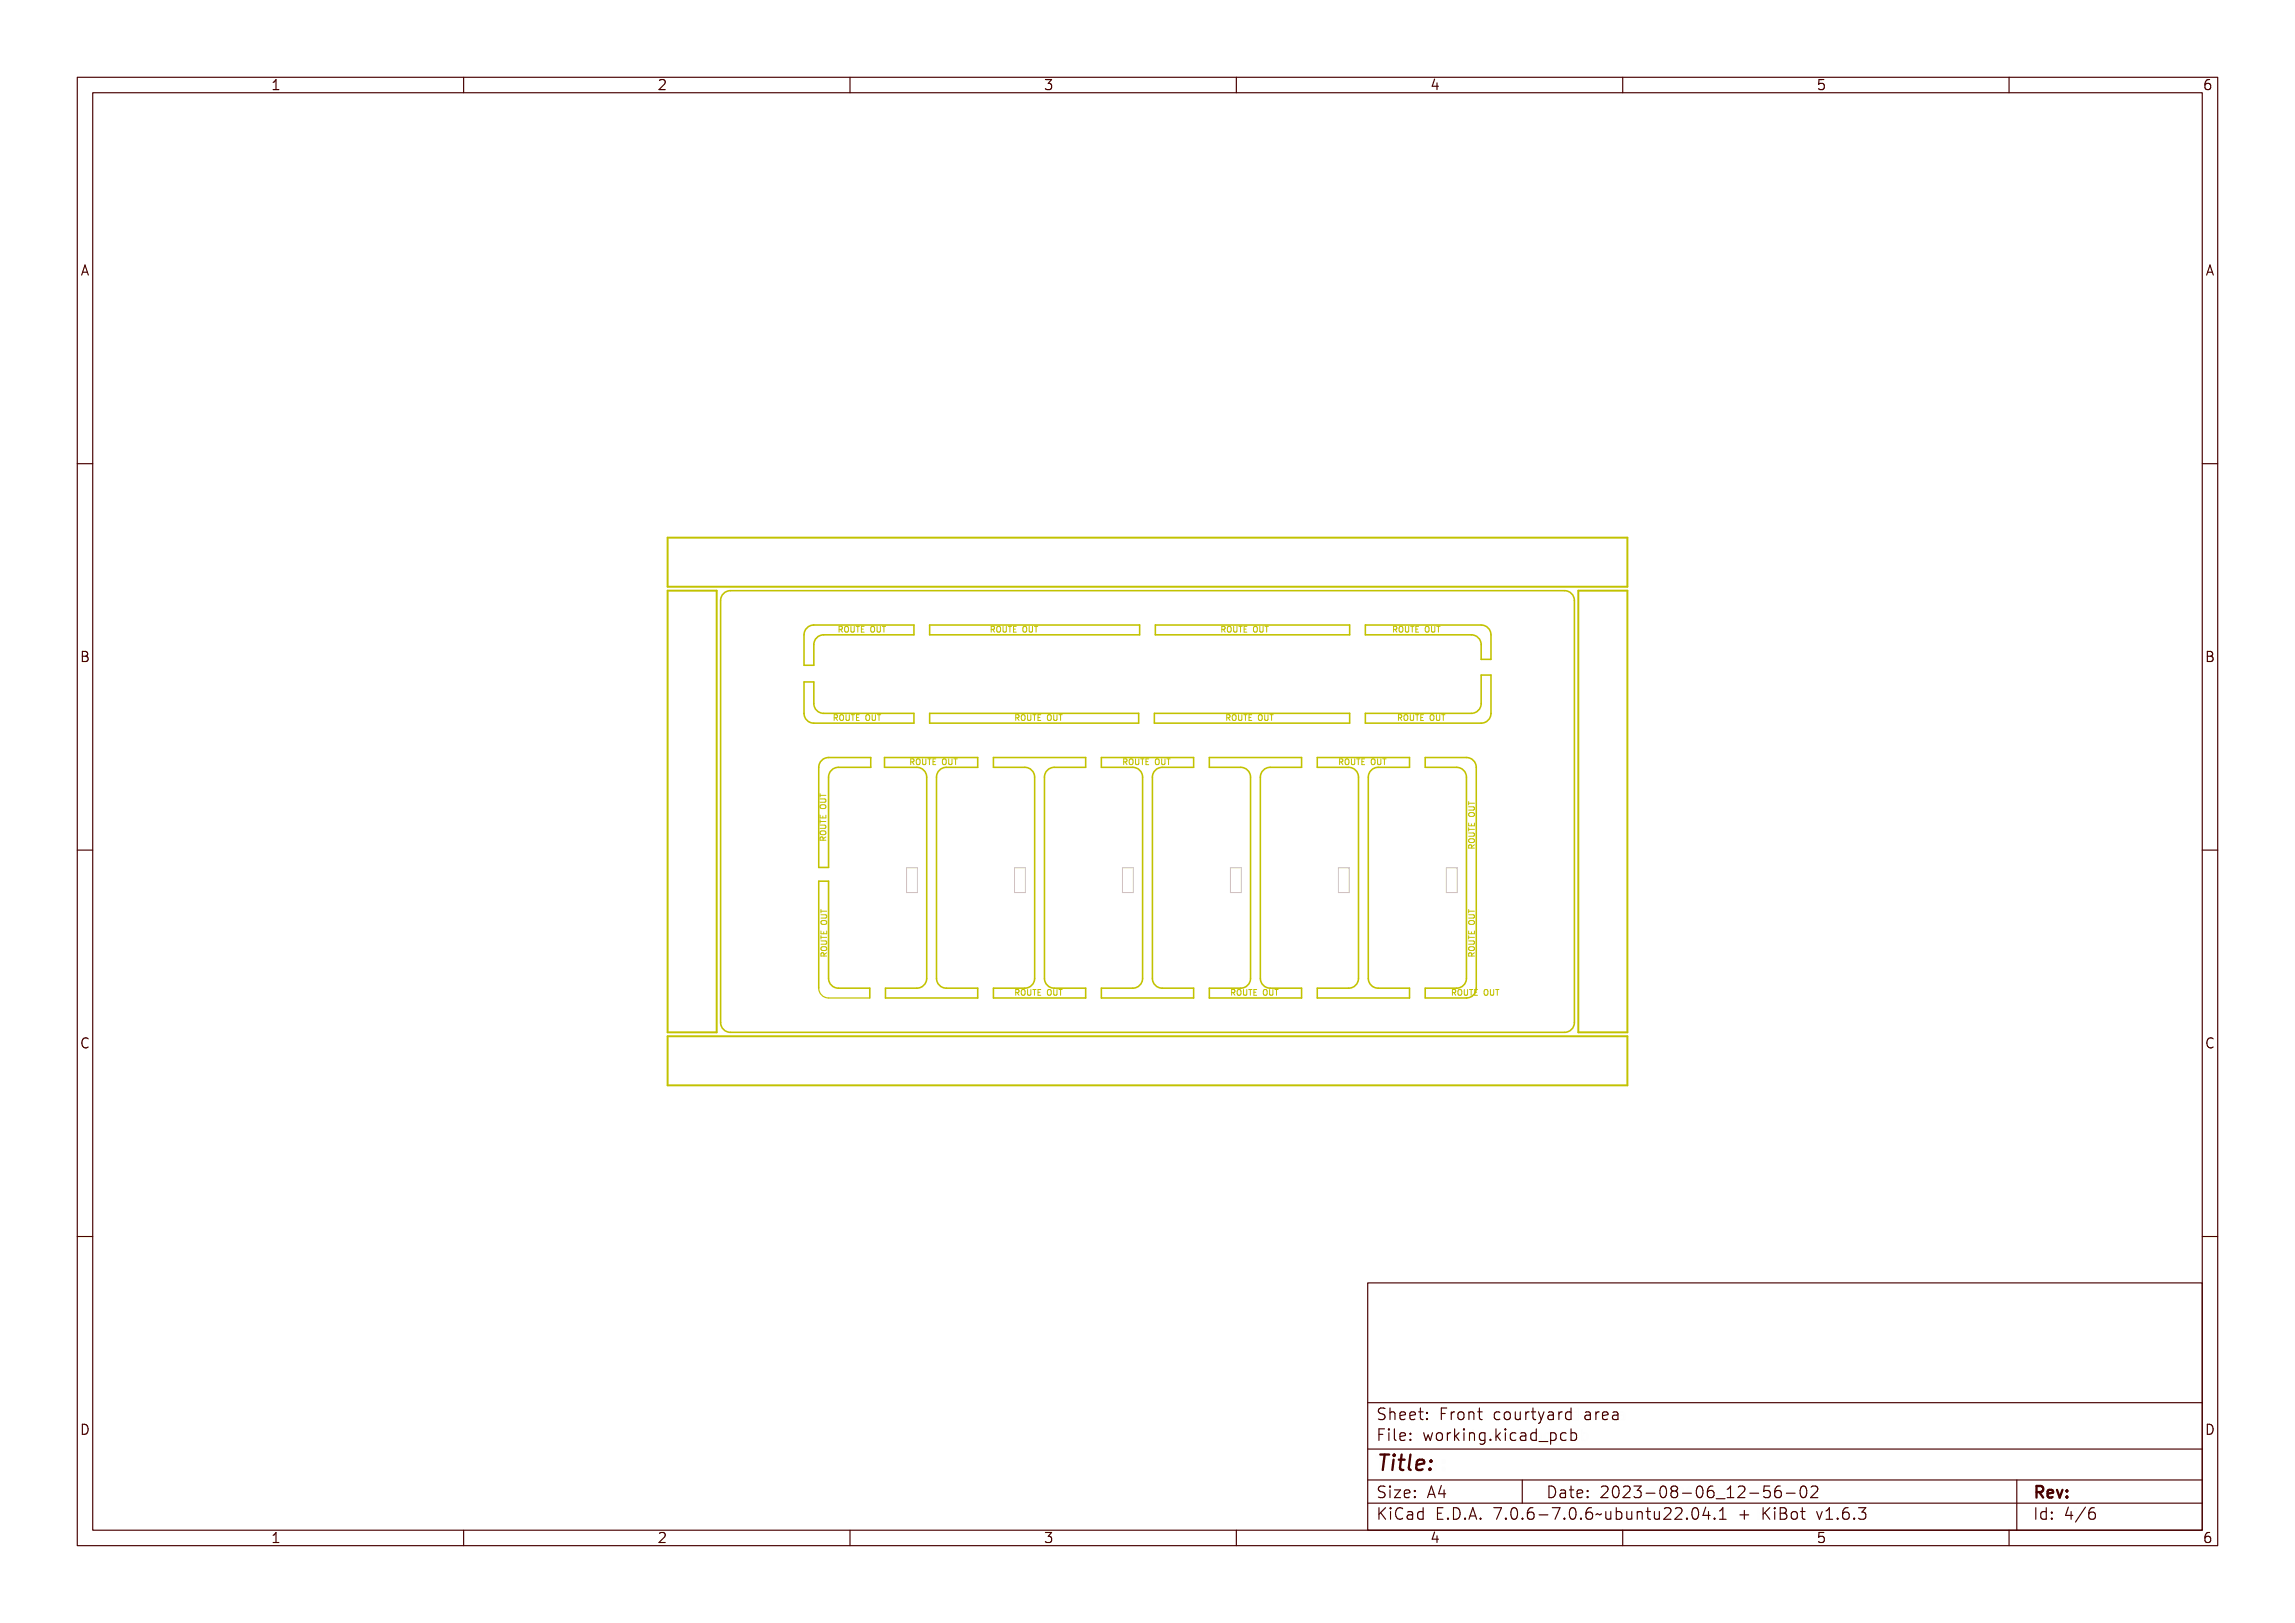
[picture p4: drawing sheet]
<svg xmlns="http://www.w3.org/2000/svg" width="297mm" height="210mm" viewBox="0 0 297 210" stroke-linecap="round" stroke-linejoin="round" font-family="sans-serif">
<defs><g id="words">
<text font-size="2.7" fill="#480000" x="178" y="190.3">Title:</text>
<g font-size="2" fill="#480000">
<text x="178" y="183.7">Sheet: Front courtyard area</text>
<text x="178" y="186.5">File: working.kicad_pcb</text>
<text x="178" y="193.9">Size: A4</text>
<text x="178" y="196.6">KiCad E.D.A. 7.0.6-7.0.6~ubuntu22.04.1 + KiBot v1.6.3</text>
<text x="200" y="193.9">Date: 2023-08-06_12-56-02</text>
<text x="263" y="196.6">Id: 4/6</text>
<text x="263" y="193.9">Rev:</text>
</g>
<g font-size="1.7" fill="#480000">
<text x="35" y="11.7">1</text>
<text x="85" y="11.7">2</text>
<text x="135" y="11.7">3</text>
<text x="185" y="11.7">4</text>
<text x="235" y="11.7">5</text>
<text x="285" y="11.7">6</text>
<text x="10.5" y="35.7">A</text>
<text x="285.5" y="35.7">A</text>
<text x="10.5" y="85.6">B</text>
<text x="285.5" y="85.6">B</text>
<text x="10.5" y="135.7">C</text>
<text x="285.5" y="135.7">C</text>
<text x="10.5" y="185.6">D</text>
<text x="285.5" y="185.6">D</text>
<text x="35" y="199.7">1</text>
<text x="85" y="199.7">2</text>
<text x="135" y="199.7">3</text>
<text x="185" y="199.7">4</text>
<text x="235" y="199.7">5</text>
<text x="285" y="199.7">6</text>
</g>
<g font-size="1" fill="#c2c200">
<text x="108.4" y="81.9">ROUTE OUT</text>
<text x="128.1" y="81.9">ROUTE OUT</text>
<text x="157.9" y="81.9">ROUTE OUT</text>
<text x="180.1" y="81.9">ROUTE OUT</text>
<text x="107.7" y="93.3">ROUTE OUT</text>
<text x="131.2" y="93.3">ROUTE OUT</text>
<text x="158.5" y="93.3">ROUTE OUT</text>
<text x="180.8" y="93.3">ROUTE OUT</text>
<text x="117.6" y="99">ROUTE OUT</text>
<text x="145.2" y="99">ROUTE OUT</text>
<text x="173.1" y="99">ROUTE OUT</text>
<text x="107" y="108.9" transform="rotate(-90 107 108.9)">ROUTE OUT</text>
<text x="190.8" y="109" transform="rotate(-90 190.8 109)">ROUTE OUT</text>
<text x="107" y="123" transform="rotate(-90 107 123)">ROUTE OUT</text>
<text x="190.8" y="123" transform="rotate(-90 190.8 123)">ROUTE OUT</text>
<text x="131.2" y="128.9">ROUTE OUT</text>
<text x="159.2" y="128.9">ROUTE OUT</text>
<text x="187.7" y="128.9">ROUTE OUT</text>
</g>
</g></defs>
<path d="M117.3 112.3h1.4v3.2h-1.4zM131.3 112.3h1.4v3.2h-1.4zM145.3 112.3h1.4v3.2h-1.4zM159.2 112.3h1.4v3.2h-1.4zM173.2 112.3h1.4v3.2h-1.4zM187.2 112.3h1.4v3.2h-1.4z" fill="none" stroke="#c2c2c2" stroke-width=".13"/>
<g fill="none" stroke="#c2c200" stroke-width=".2">
<path d="M93.5 76.9l.6-.4 .4-.1h108a1.27 1.27 0 0 1 1.2 1.3v54.6a1.27 1.27 0 0 1-1.2 1.3h-108a1.27 1.27 0 0 1-1.2-1.3v-54.6zM104.1 88.2h1.2v2.8a1.27 1.27 0 0 0 1.3 1.3h11.7v1.3h-13a1.27 1.27 0 0 1-1.2-1.3zM104.6 81.1l.7-.2h13v1.2h-11.7a1.27 1.27 0 0 0-1.3 1.3v2.7h-1.2v-4v-.4zM106.5 98.3l.7-.3h5.5v1.3h-4.2a1.27 1.27 0 0 0-1.3 1.3v11.6h-1.2v-12.9v-.4zM114.5 98h12v1.3h-4a1.27 1.27 0 0 0-1.3 1.3v26a1.27 1.27 0 0 0 1.3 1.3h4v1.2h-11.9v-1.2h4.1a1.27 1.27 0 0 0 1.2-1.3v-26a1.27 1.27 0 0 0-1.2-1.3h-4.2zM120.3 92.3h27.1v1.3h-27.1zM120.3 80.9h27.2v1.2h-27.2zM128.6 98h11.9v1.3h-4.1a1.27 1.27 0 0 0-1.2 1.3v26a1.27 1.27 0 0 0 1.2 1.3h4.1v1.2h-11.9v-1.2h4a1.27 1.27 0 0 0 1.3-1.3v-26a1.27 1.27 0 0 0-1.3-1.3h-4zM142.5 98h12v1.3h-4.1a1.27 1.27 0 0 0-1.3 1.3v26a1.27 1.27 0 0 0 1.3 1.3h4.1v1.2h-12v-1.2h4.1a1.27 1.27 0 0 0 1.3-1.3v-26a1.27 1.27 0 0 0-1.3-1.3h-4.1zM149.4 92.3h25.3v1.3h-25.3zM149.5 80.9h25.2v1.2h-25.2zM156.5 98h11.9v1.3h-4a1.27 1.27 0 0 0-1.3 1.3v26a1.27 1.27 0 0 0 1.3 1.3h4v1.2h-11.9v-1.2h4.1a1.27 1.27 0 0 0 1.2-1.3v-26a1.27 1.27 0 0 0-1.2-1.3h-4.1z"/>
<path d="M170.5 98h11.9v1.3h-4.1a1.27 1.27 0 0 0-1.2 1.3v26a1.27 1.27 0 0 0 1.2 1.3h4.1v1.2h-11.9v-1.2h4a1.27 1.27 0 0 0 1.3-1.3v-26a1.27 1.27 0 0 0-1.3-1.3h-4zM176.7 92.3h13.7a1.27 1.27 0 0 0 1.3-1.3v-3.6h1.3v4.9a1.27 1.27 0 0 1-1.3 1.3h-15zM176.7 80.9h15a1.27 1.27 0 0 1 1.3 1.2v3.2h-1.3v-1.9a1.27 1.27 0 0 0-1.3-1.3h-13.7zM106 127.9v-13.9h1.2v12.6a1.27 1.27 0 0 0 1.3 1.3h4.1v1.2M191 127.9v-28.6a1.27 1.27 0 0 0-1.2-1.3h-5.4v1.3h4.1a1.27 1.27 0 0 1 1.3 1.3v26a1.27 1.27 0 0 1-1.3 1.3h-4.1v1.2h5.4"/>
</g>
<path d="M86.4 76.4h6.3v57.2h-6.3zM86.4 69.6h124.2v6.3h-124.2zM204.3 76.4h6.3v57.2h-6.3zM86.4 134.1h124.2v6.3h-124.2z" fill="none" stroke="#c2c200" stroke-width=".25"/>
<path d="M106 127.9a1.27 1.27 0 0 0 1.2 1.2h5.4" fill="none" stroke="#c2c200" stroke-width=".15"/>
<g fill="none" stroke="#c2c200" stroke-width=".13">
<path d="M107.8 92.6h.2a.2 .2 0 0 1 .2 .1 .2 .2 0 0 1-.1 .3l.2 .3h-.1l-.2-.3h-.1v.3h-.1zM107.9 92.7h.1a.13 .13 0 0 1 .1 .1 .13 .13 0 0 1-.1 .1h-.1zM108.4 81.2h.2a.2 .2 0 0 1 .3 .1 .2 .2 0 0 1-.2 .2l.3 .4h-.1l-.3-.3h-.1v.3h-.1zM108.4 92.7l.1-.1a.35 .35 0 0 1 .4 .4 .35 .35 0 0 1-.4 .3l-.1-.2zM108.5 81.2h.1a.14 .14 0 0 1 .2 .2 .13 .13 0 0 1-.2 .1h-.1zM108.6 92.7a.29 .29 0 0 1 .2 .3 .29 .29 0 0 1-.2 .2l-.1-.2zM109 92.6h.1v.5a.13 .13 0 0 0 .1 .2 .14 .14 0 0 0 .2-.2v-.5h.1v.4a.24 .24 0 0 1-.3 .3 .24 .24 0 0 1-.2-.3zM109.1 81.2h.1a.35 .35 0 0 1 .3 .3 .35 .35 0 0 1-.3 .4l-.2-.2zM109.2 81.2a.29 .29 0 0 1 .2 .3 .29 .29 0 0 1-.2 .3l-.1-.3zM109.6 92.6h.5v.1h-.2v.6h-.1v-.6h-.2zM109.6 81.2h.1v.5a.13 .13 0 0 0 .2 .1 .13 .13 0 0 0 .1-.1v-.5h.1v.4a.24 .24 0 0 1-.2 .3 .24 .24 0 0 1-.3-.3zM110.2 81.2h.5h-.2v.7h-.1v-.7h-.2z"/>
<path d="M110.2 92.6h.5v.1h-.4v.2h.3v.1h-.3v.2h.4v.1h-.5zM110.9 81.2h.4h-.3v.3h.3h-.3v.3h.3v.1h-.4zM111.4 92.7l.1-.1a.35 .35 0 0 1 .4 .4 .35 .35 0 0 1-.4 .3l-.1-.2zM111.6 92.7a.29 .29 0 0 1 .2 .3 .29 .29 0 0 1-.2 .2l-.1-.2zM112 92.6h.1v.5a.13 .13 0 0 0 .1 .2 .14 .14 0 0 0 .2-.2v-.5h.1v.4a.24 .24 0 0 1-.3 .3 .24 .24 0 0 1-.2-.3zM112.1 81.2h.1a.35 .35 0 0 1 .3 .3 .35 .35 0 0 1-.3 .4l-.2-.2zM112.2 81.2a.29 .29 0 0 1 .2 .3 .29 .29 0 0 1-.2 .3l-.1-.3zM112.6 92.6h.5v.1h-.2v.6h-.1v-.6h-.2zM112.6 81.2h.1v.5a.13 .13 0 0 0 .2 .1 .13 .13 0 0 0 .1-.1v-.5h.1v.4a.24 .24 0 0 1-.2 .3 .24 .24 0 0 1-.3-.3zM113.2 81.2h.5h-.2v.7h-.1v-.7h-.2zM113.5 92.5h.5M113.8 92.5v.7"/>
<path d="M114.2 81h.4M114.4 81v.8M117.7 98.3h.2a.2 .2 0 0 1 .3 .1 .2 .2 0 0 1-.2 .3l.2 .3h-.1l-.2-.3h-.1v.3h-.1zM117.8 98.4h.1a.13 .13 0 0 1 .2 .1 .13 .13 0 0 1-.2 .1h-.1zM118.4 98.4v-.1a.35 .35 0 0 1 .4 .4 .35 .35 0 0 1-.4 .3l-.1-.2zM118.5 98.4a.29 .29 0 0 1 .2 .3 .29 .29 0 0 1-.2 .3l-.1-.3zM118.9 98.3h.1v.5a.13 .13 0 0 0 .1 .2 .14 .14 0 0 0 .2-.2v-.5h.1v.5a.24 .24 0 0 1-.3 .3 .24 .24 0 0 1-.2-.3zM119.5 98.3h.5v.1h-.2v.6h-.1v-.6h-.2zM120.1 98.3h.5v.1h-.4v.2h.4v.1h-.4v.3h.4h-.5zM121.4 98.4v-.1a.35 .35 0 0 1 .4 .4 .35 .35 0 0 1-.4 .3l-.1-.2zM121.5 98.4a.29 .29 0 0 1 .2 .3 .29 .29 0 0 1-.2 .3l-.1-.3zM121.9 98.3h.1v.5a.13 .13 0 0 0 .1 .2 .14 .14 0 0 0 .2-.2v-.5h.1v.5a.24 .24 0 0 1-.3 .3 .24 .24 0 0 1-.2-.3z"/>
<path d="M122.5 98.3h.5v.1h-.2v.6h-.1v-.6h-.2zM123.5 98.2h.4M123.7 98.2v.7M128.1 81.2h.2a.2 .2 0 0 1 .3 .1 .2 .2 0 0 1-.2 .2l.3 .4h-.1l-.3-.3h-.1v.3h-.1zM128.2 81.2h.1a.14 .14 0 0 1 .2 .2 .13 .13 0 0 1-.2 .1h-.1zM128.8 81.2a.35 .35 0 0 1 .4 .3 .35 .35 0 0 1-.4 .4l-.1-.2zM128.9 81.2a.29 .29 0 0 1 .2 .3 .29 .29 0 0 1-.2 .3l-.1-.3zM129.3 81.2h.1v.5a.13 .13 0 0 0 .1 .1 .13 .13 0 0 0 .2-.1v-.5h.1v.4a.24 .24 0 0 1-.2 .3 .24 .24 0 0 1-.3-.3zM129.9 81.2h.5h-.2v.7h-.1v-.7h-.2zM130.5 81.2h.5h-.4v.3h.4h-.4v.3h.4v.1h-.5zM131.3 92.6h.2a.2 .2 0 0 1 .2 .1 .2 .2 0 0 1-.1 .3l.2 .3h-.1l-.2-.3h-.1v.3h-.1zM131.4 92.7h.1a.13 .13 0 0 1 .1 .1 .13 .13 0 0 1-.1 .1h-.1z"/>
<path d="M131.8 81.2a.35 .35 0 0 1 .4 .3 .35 .35 0 0 1-.4 .4l-.1-.2zM131.9 81.2a.29 .29 0 0 1 .2 .3 .29 .29 0 0 1-.2 .3l-.1-.3zM131.9 92.7l.1-.1a.35 .35 0 0 1 .4 .4 .35 .35 0 0 1-.4 .3l-.1-.2zM132.1 92.7a.29 .29 0 0 1 .2 .3 .29 .29 0 0 1-.2 .2l-.1-.2zM132.3 81.2h.1v.5a.13 .13 0 0 0 .1 .1 .13 .13 0 0 0 .2-.1v-.5h.1v.4a.24 .24 0 0 1-.2 .3 .24 .24 0 0 1-.3-.3zM132.5 92.6h.1v.5a.13 .13 0 0 0 .1 .2 .14 .14 0 0 0 .2-.2v-.5h.1v.4a.24 .24 0 0 1-.3 .3 .24 .24 0 0 1-.2-.3zM132.9 81.2h.5h-.2v.7h-.1v-.7h-.2zM133 92.6h.6v.1h-.2v.6h-.1v-.6h-.3zM133.7 92.6h.5v.1h-.4v.2h.3v.1h-.3v.2h.4v.1h-.5zM133.9 81h.4M134.1 81v.8M134.9 92.7l.1-.1a.35 .35 0 0 1 .4 .4 .35 .35 0 0 1-.4 .3l-.1-.2z"/>
<path d="M135.1 92.7a.29 .29 0 0 1 .2 .3 .29 .29 0 0 1-.2 .2l-.1-.2zM135.5 92.6h.1v.5a.13 .13 0 0 0 .1 .2 .14 .14 0 0 0 .2-.2v-.5h.1v.4a.24 .24 0 0 1-.3 .3 .24 .24 0 0 1-.2-.3zM136 92.6h.6v.1h-.2v.6h-.1v-.6h-.3zM137 92.5h.5M137.3 92.5v.7M145.3 98.3h.2a.2 .2 0 0 1 .2 .1 .2 .2 0 0 1-.1 .3l.2 .3h-.1l-.2-.3h-.1v.3h-.1zM145.4 98.4h.1a.13 .13 0 0 1 .1 .1 .13 .13 0 0 1-.1 .1h-.1zM145.9 98.4l.1-.1a.35 .35 0 0 1 .3 .4 .35 .35 0 0 1-.3 .3l-.1-.2zM146 98.4a.29 .29 0 0 1 .2 .3 .29 .29 0 0 1-.2 .3v-.3zM146.5 98.3h.1v.5a.13 .13 0 0 0 .1 .2 .13 .13 0 0 0 .1-.2v-.5h.1v.5a.24 .24 0 0 1-.2 .3 .24 .24 0 0 1-.2-.3zM147 98.3h.6v.1h-.2v.6h-.1v-.6h-.3zM147.7 98.3h.4v.1h-.3v.2h.3v.1h-.3v.3h.3h-.4z"/>
<path d="M148.9 98.4l.1-.1a.35 .35 0 0 1 .3 .4 .35 .35 0 0 1-.3 .3l-.1-.2zM149 98.4a.29 .29 0 0 1 .2 .3 .29 .29 0 0 1-.2 .3v-.3zM149.5 98.3h.1v.5a.13 .13 0 0 0 .1 .2 .13 .13 0 0 0 .1-.2v-.5h.1v.5a.24 .24 0 0 1-.2 .3 .24 .24 0 0 1-.2-.3zM150 98.3h.6v.1h-.3v.6v-.6h-.3zM151 98.2h.4M151.2 98.2v.7M158 81.2h.2a.2 .2 0 0 1 .2 .1 .2 .2 0 0 1-.1 .2l.2 .4h-.1l-.2-.3h-.1v.3h-.1zM158.1 81.2h.1a.13 .13 0 0 1 .1 .2 .13 .13 0 0 1-.1 .1h-.1zM158.6 92.6h.2a.2 .2 0 0 1 .2 .1 .2 .2 0 0 1-.1 .3l.2 .3h-.1l-.2-.3h-.1v.3h-.1zM158.6 81.2h.1a.35 .35 0 0 1 .3 .3 .35 .35 0 0 1-.3 .4l-.1-.2zM158.7 92.7h.1a.13 .13 0 0 1 .1 .1 .13 .13 0 0 1-.1 .1h-.1zM158.7 81.2a.29 .29 0 0 1 .2 .3 .29 .29 0 0 1-.2 .3v-.3z"/>
<path d="M159.2 81.2h.1v.5a.13 .13 0 0 0 .1 .1 .13 .13 0 0 0 .1-.1v-.5h.1v.4a.24 .24 0 0 1-.2 .3 .24 .24 0 0 1-.2-.3zM159.2 92.7l.1-.1a.35 .35 0 0 1 .4 .4 .35 .35 0 0 1-.4 .3l-.1-.2zM159.4 92.7a.29 .29 0 0 1 .2 .3 .29 .29 0 0 1-.2 .2l-.1-.2zM159.7 81.2h.6h-.2v.7h-.1v-.7h-.3zM159.8 92.6h.1v.5a.13 .13 0 0 0 .1 .2 .14 .14 0 0 0 .2-.2v-.5h.1v.4a.24 .24 0 0 1-.3 .3 .24 .24 0 0 1-.2-.3zM160.4 92.6h.5v.1h-.2v.6h-.1v-.6h-.2zM160.4 81.2h.4h-.3v.3h.3h-.3v.3h.3v.1h-.4zM161 92.6h.5v.1h-.4v.2h.3v.1h-.3v.2h.4v.1h-.5zM161.6 81.2h.1a.35 .35 0 0 1 .3 .3 .35 .35 0 0 1-.3 .4l-.1-.2zM161.7 81.2a.29 .29 0 0 1 .2 .3 .29 .29 0 0 1-.2 .3v-.3zM162.2 81.2h.1v.5a.13 .13 0 0 0 .1 .1 .13 .13 0 0 0 .1-.1v-.5h.1v.4a.24 .24 0 0 1-.2 .3 .24 .24 0 0 1-.2-.3zM162.2 92.7l.1-.1a.35 .35 0 0 1 .4 .4 .35 .35 0 0 1-.4 .3l-.1-.2z"/>
<path d="M162.4 92.7a.29 .29 0 0 1 .2 .3 .29 .29 0 0 1-.2 .2l-.1-.2zM162.7 81.2h.6h-.3v.7v-.7h-.3zM162.8 92.6h.1v.5a.13 .13 0 0 0 .1 .2 .14 .14 0 0 0 .2-.2v-.5h.1v.4a.24 .24 0 0 1-.3 .3 .24 .24 0 0 1-.2-.3zM163.4 92.6h.5v.1h-.2v.6h-.1v-.6h-.2zM163.7 81h.4M163.9 81v.8M164.3 92.5h.5M164.6 92.5v.7M173.2 98.3h.2a.2 .2 0 0 1 .3 .1 .2 .2 0 0 1-.2 .3l.2 .3h-.1l-.2-.3h-.1v.3h-.1zM173.3 98.4h.1a.13 .13 0 0 1 .2 .1 .13 .13 0 0 1-.2 .1h-.1zM173.9 98.4v-.1a.35 .35 0 0 1 .4 .4 .35 .35 0 0 1-.4 .3l-.1-.2zM174 98.4a.29 .29 0 0 1 .2 .3 .29 .29 0 0 1-.2 .3l-.1-.3z"/>
<path d="M174.4 98.3h.1v.5a.13 .13 0 0 0 .1 .2 .14 .14 0 0 0 .2-.2v-.5h.1v.5a.24 .24 0 0 1-.3 .3 .24 .24 0 0 1-.2-.3zM175 98.3h.5v.1h-.2v.6h-.1v-.6h-.2zM175.6 98.3h.5v.1h-.4v.2h.3v.1h-.3v.3h.4h-.5zM176.9 98.4v-.1a.35 .35 0 0 1 .4 .4 .35 .35 0 0 1-.4 .3l-.1-.2zM177 98.4a.29 .29 0 0 1 .2 .3 .29 .29 0 0 1-.2 .3l-.1-.3zM177.4 98.3h.1v.5a.13 .13 0 0 0 .1 .2 .14 .14 0 0 0 .2-.2v-.5h.1v.5a.24 .24 0 0 1-.3 .3 .24 .24 0 0 1-.2-.3zM178 98.3h.5v.1h-.2v.6h-.1v-.6h-.2zM179 98.2h.4M179.2 98.2v.7M180.2 81.2h.2a.2 .2 0 0 1 .2 .1 .2 .2 0 0 1-.1 .2l.2 .4h-.1l-.2-.3h-.1v.3h-.1zM180.3 81.2h.1a.13 .13 0 0 1 .1 .2 .13 .13 0 0 1-.1 .1h-.1zM180.8 92.6h.2a.2 .2 0 0 1 .3 .1 .2 .2 0 0 1-.2 .3l.3 .3h-.1l-.3-.3h-.1v.3h-.1z"/>
<path d="M180.8 81.2h.1a.35 .35 0 0 1 .4 .3 .35 .35 0 0 1-.4 .4l-.1-.2zM180.9 92.7h.1a.13 .13 0 0 1 .2 .1 .13 .13 0 0 1-.2 .1h-.1zM181 81.2a.29 .29 0 0 1 .2 .3 .29 .29 0 0 1-.2 .3l-.1-.3zM181.4 81.2h.1v.5a.13 .13 0 0 0 .1 .1 .13 .13 0 0 0 .2-.1v-.5h.1v.4a.24 .24 0 0 1-.3 .3 .24 .24 0 0 1-.2-.3zM181.5 92.7v-.1a.35 .35 0 0 1 .4 .4 .35 .35 0 0 1-.4 .3l-.1-.2zM181.6 92.7a.29 .29 0 0 1 .2 .3 .29 .29 0 0 1-.2 .2l-.1-.2zM181.9 81.2h.6h-.2v.7h-.1v-.7h-.3zM182 92.6h.1v.5a.14 .14 0 0 0 .2 .2 .13 .13 0 0 0 .1-.2v-.5h.1v.4a.24 .24 0 0 1-.2 .3 .24 .24 0 0 1-.3-.3zM182.6 92.6h.5v.1h-.2v.6h-.1v-.6h-.2zM182.6 81.2h.5h-.4v.3h.3h-.3v.3h.4v.1h-.5zM183.3 92.6h.4v.1h-.4v.2h.4v.1h-.4v.2h.4v.1h-.4zM183.8 81.2h.1a.35 .35 0 0 1 .4 .3 .35 .35 0 0 1-.4 .4l-.1-.2z"/>
<path d="M184 81.2a.29 .29 0 0 1 .2 .3 .29 .29 0 0 1-.2 .3l-.1-.3zM184.4 81.2h.1v.5a.13 .13 0 0 0 .1 .1 .13 .13 0 0 0 .2-.1v-.5h.1v.4a.24 .24 0 0 1-.3 .3 .24 .24 0 0 1-.2-.3zM184.5 92.7v-.1a.35 .35 0 0 1 .4 .4 .35 .35 0 0 1-.4 .3l-.1-.2zM184.6 92.7a.29 .29 0 0 1 .2 .3 .29 .29 0 0 1-.2 .2l-.1-.2zM184.9 81.2h.6h-.2v.7h-.1v-.7h-.3zM185 92.6h.1v.5a.14 .14 0 0 0 .2 .2 .13 .13 0 0 0 .1-.2v-.5h.1v.4a.24 .24 0 0 1-.2 .3 .24 .24 0 0 1-.3-.3zM185.6 92.6h.5v.1h-.2v.6h-.1v-.6h-.2zM185.9 81h.5M186.1 81v.8M186.6 92.5h.4M186.8 92.5v.7M106.1 102.7v.4"/>
<path d="M106.1 102.9h.8M106.2 118.2h.5a.24 .24 0 0 1 .3 .3 .24 .24 0 0 1-.3 .2h-.5v-.1h.5a.13 .13 0 0 0 .2-.1 .14 .14 0 0 0-.2-.2h-.5zM106.2 117.6h.1v.2h.7v.1h-.7v.3h-.1zM106.2 107.2h.5a.24 .24 0 0 1 .3 .2 .24 .24 0 0 1-.3 .3h-.5v-.1h.5a.14 .14 0 0 0 .2-.2 .13 .13 0 0 0-.2-.1h-.5zM106.2 106.6h.1v.2h.7v.1h-.7v.2h-.1zM106.2 106h.1v.4h.2v-.4h.1v.4h.3v-.4h.1v.4h-.8zM106.2 104.2h.5a.24 .24 0 0 1 .3 .2 .24 .24 0 0 1-.3 .3h-.5v-.1h.5a.14 .14 0 0 0 .2-.2 .13 .13 0 0 0-.2-.1h-.5zM106.2 103.6h.1v.2h.7v.1h-.7v.2h-.1zM106.3 108.5l.2-.1 .1 .2 .4-.3v.1l-.3 .3v.1h.3v.1h-.8zM106.3 118.9l.5-.1a.23 .23 0 0 1 .2 .3 .23 .23 0 0 1-.2 .2h-.2a.29 .29 0 0 1-.4-.2zM106.3 119a.32 .32 0 0 1 .3-.1 .32 .32 0 0 1 .3 .2 .32 .32 0 0 1-.6-.1zM106.3 107.9l.5-.1a.23 .23 0 0 1 .2 .2 .23 .23 0 0 1-.2 .3h-.2a.29 .29 0 0 1-.4-.3z"/>
<path d="M106.3 104.9l.5-.1a.23 .23 0 0 1 .2 .2 .23 .23 0 0 1-.2 .3h-.2a.29 .29 0 0 1-.4-.3zM106.3 108a.32 .32 0 0 1 .3-.1 .32 .32 0 0 1 .3 .2 .32 .32 0 0 1-.6-.1zM106.3 105a.32 .32 0 0 1 .3-.1 .32 .32 0 0 1 .3 .2 .32 .32 0 0 1-.6-.1zM106.4 108.6h.2v.2h-.3zM190.1 107.3h.4a.24 .24 0 0 1 .3 .2 .24 .24 0 0 1-.3 .2h-.4v-.1h.4a.13 .13 0 0 0 .2-.1 .13 .13 0 0 0-.2-.1h-.4zM190.1 106.6v.3h.7v.1h-.7v.2zM190.1 106.1v.3h.2v-.3h.1v.3h.3v-.3h.1v.4h-.7zM190.1 104.3h.4a.24 .24 0 0 1 .3 .2 .24 .24 0 0 1-.3 .2h-.4v-.1h.4a.13 .13 0 0 0 .2-.1 .13 .13 0 0 0-.2-.1h-.4zM190.1 103.6v.3h.7v.1h-.7v.2zM190.1 118.2h.4a.24 .24 0 0 1 .3 .3 .24 .24 0 0 1-.3 .2h-.4v-.1h.4a.13 .13 0 0 0 .2-.1 .14 .14 0 0 0-.2-.2h-.4zM190.1 117.6v.2h.7v.1h-.7v.3zM190.1 108.6l.2-.1 .1 .1 .4-.2v.1l-.3 .2v.1h.3v.1h-.7z"/>
<path d="M190.1 107.9h.5a.23 .23 0 0 1 .2 .2 .23 .23 0 0 1-.2 .2h-.2a.29 .29 0 0 1-.4-.2zM190.1 104.9h.5a.23 .23 0 0 1 .2 .2 .23 .23 0 0 1-.2 .2h-.2a.29 .29 0 0 1-.4-.2zM190.1 118.9l.5-.1a.23 .23 0 0 1 .2 .3 .23 .23 0 0 1-.2 .2h-.2a.29 .29 0 0 1-.4-.2zM190.1 108a.32 .32 0 0 1 .4-.1 .32 .32 0 0 1 .2 .3 .32 .32 0 0 1-.6-.2zM190.1 105a.32 .32 0 0 1 .4-.1 .32 .32 0 0 1 .2 .3 .32 .32 0 0 1-.6-.2zM190.1 119a.32 .32 0 0 1 .4-.1 .32 .32 0 0 1 .2 .2 .32 .32 0 0 1-.6-.1zM190.2 108.6h.2v.2h-.3zM190.5 109.7l-.1-.3-.3-.1v.4h.7M190.8 109.3l-.3 .3M106.2 121.2h.5a.24 .24 0 0 1 .3 .3 .24 .24 0 0 1-.3 .2h-.5v-.1h.5a.13 .13 0 0 0 .2-.1 .14 .14 0 0 0-.2-.2h-.5zM106.2 120.6h.1v.2h.7v.1h-.7v.3h-.1zM106.2 120h.1v.4h.2v-.3h.1v.3h.3v-.4h.1v.5h-.8z"/>
<path d="M106.3 122.5h.2l.1 .1 .4-.2v.1l-.4 .2v.1h.4v.1h-.8zM106.3 121.9l.5-.1a.23 .23 0 0 1 .2 .3 .23 .23 0 0 1-.2 .2h-.2a.29 .29 0 0 1-.4-.2zM106.3 122a.32 .32 0 0 1 .3-.1 .32 .32 0 0 1 .3 .2 .32 .32 0 0 1-.6-.1zM106.3 122.6h.2l.1 .2h-.3zM106.6 123.7v-.3l-.3-.1-.1 .4h.8M107 123.3l-.4 .2M131.3 128.2h.2a.2 .2 0 0 1 .2 .1 .2 .2 0 0 1-.1 .2l.2 .4h-.1l-.2-.3h-.1v.3h-.1zM131.4 128.2h.1a.13 .13 0 0 1 .1 .2 .13 .13 0 0 1-.1 .1h-.1zM131.9 128.2h.1a.35 .35 0 0 1 .4 .3 .35 .35 0 0 1-.4 .4l-.1-.2zM132.1 128.2a.29 .29 0 0 1 .2 .3 .29 .29 0 0 1-.2 .3l-.1-.3zM132.5 128.2h.1v.4a.13 .13 0 0 0 .1 .2 .14 .14 0 0 0 .2-.2v-.4h.1v.4a.24 .24 0 0 1-.3 .3 .24 .24 0 0 1-.2-.3zM133 128.2h.6h-.2v.7h-.1v-.7h-.3z"/>
<path d="M133.7 128.2h.5h-.4v.2h.3v.1h-.3v.3h.4v.1h-.5zM134.9 128.2h.1a.35 .35 0 0 1 .4 .3 .35 .35 0 0 1-.4 .4l-.1-.2zM135.1 128.2a.29 .29 0 0 1 .2 .3 .29 .29 0 0 1-.2 .3l-.1-.3zM135.5 128.2h.1v.4a.13 .13 0 0 0 .1 .2 .14 .14 0 0 0 .2-.2v-.4h.1v.4a.24 .24 0 0 1-.3 .3 .24 .24 0 0 1-.2-.3zM136 128.2h.6h-.2v.7h-.1v-.7h-.3zM137 128h.5M137.3 128v.8M159.2 128.2h.2a.2 .2 0 0 1 .3 .1 .2 .2 0 0 1-.2 .2l.3 .4h-.1l-.3-.3h-.1v.3h-.1zM159.3 128.2h.1a.14 .14 0 0 1 .2 .2 .13 .13 0 0 1-.2 .1h-.1zM159.9 128.2h.1a.35 .35 0 0 1 .3 .3 .35 .35 0 0 1-.3 .4l-.2-.2zM160 128.2a.29 .29 0 0 1 .2 .3 .29 .29 0 0 1-.2 .3l-.1-.3zM160.4 128.2h.1v.4a.14 .14 0 0 0 .2 .2 .13 .13 0 0 0 .1-.2v-.4h.1v.4a.24 .24 0 0 1-.2 .3 .24 .24 0 0 1-.3-.3z"/>
<path d="M161 128.2h.5h-.2v.7h-.1v-.7h-.2zM161.7 128.2h.4h-.3v.2h.3v.1h-.3v.3h.3v.1h-.4zM162.9 128.2h.1a.35 .35 0 0 1 .3 .3 .35 .35 0 0 1-.3 .4l-.2-.2zM163 128.2a.29 .29 0 0 1 .2 .3 .29 .29 0 0 1-.2 .3l-.1-.3zM163.4 128.2h.1v.4a.14 .14 0 0 0 .2 .2 .13 .13 0 0 0 .1-.2v-.4h.1v.4a.24 .24 0 0 1-.2 .3 .24 .24 0 0 1-.3-.3zM164 128.2h.5h-.2v.7h-.1v-.7h-.2zM165 128h.4M165.2 128v.8M187.8 128.2h.2a.2 .2 0 0 1 .3 .1 .2 .2 0 0 1-.2 .2l.2 .4h-.1l-.2-.3h-.1v.3h-.1zM187.9 128.2h.1a.14 .14 0 0 1 .2 .2 .13 .13 0 0 1-.2 .1h-.1zM188.5 128.2a.35 .35 0 0 1 .4 .3 .35 .35 0 0 1-.4 .4l-.1-.2zM188.6 128.2a.29 .29 0 0 1 .2 .3 .29 .29 0 0 1-.2 .3l-.1-.3z"/>
<path d="M189 128.2h.1v.4a.13 .13 0 0 0 .1 .2 .14 .14 0 0 0 .2-.2v-.4h.1v.4a.24 .24 0 0 1-.3 .3 .24 .24 0 0 1-.2-.3zM189.6 128.2h.5h-.2v.7h-.1v-.7h-.2zM190.1 121.2h.4a.24 .24 0 0 1 .3 .3 .24 .24 0 0 1-.3 .2h-.4v-.1h.4a.13 .13 0 0 0 .2-.1 .14 .14 0 0 0-.2-.2h-.4zM190.1 120.6v.2h.7v.1h-.7v.3zM190.1 120v.4h.2v-.3h.1v.3h.3v-.4h.1v.5h-.7zM190.1 122.5h.2l.1 .1 .4-.2v.1l-.3 .2v.1h.3v.1h-.7zM190.1 121.9l.5-.1a.23 .23 0 0 1 .2 .3 .23 .23 0 0 1-.2 .2h-.2a.29 .29 0 0 1-.4-.2zM190.1 122a.32 .32 0 0 1 .4-.1 .32 .32 0 0 1 .2 .2 .32 .32 0 0 1-.6-.1zM190.2 122.6h.2v.2h-.3zM190.2 128.2h.5h-.4v.2h.4v.1h-.4v.3h.4v.1h-.5zM190.5 123.7l-.1-.3-.3-.1v.4h.7M190.8 123.3l-.3 .2"/>
<path d="M191.5 128.2a.35 .35 0 0 1 .4 .3 .35 .35 0 0 1-.4 .4l-.1-.2zM191.6 128.2a.29 .29 0 0 1 .2 .3 .29 .29 0 0 1-.2 .3l-.1-.3zM192 128.2h.1v.4a.13 .13 0 0 0 .1 .2 .14 .14 0 0 0 .2-.2v-.4h.1v.4a.24 .24 0 0 1-.3 .3 .24 .24 0 0 1-.2-.3zM192.6 128.2h.5h-.2v.7h-.1v-.7h-.2zM193.6 128h.4M193.8 128v.8"/>
</g>
<g fill="none" stroke="#480000" stroke-width=".15">
<path d="M10 10h277v190h-277zM12 12h273v186h-273zM60 10v2M110 10v2M160 10v2M210 10v2M260 10v2M10 60h2M285 60h2M10 110h2M285 110h2M10 160h2"/>
<path d="M285 160h2M177 166h108v32h-108zM60 198v2M110 198v2M160 198v2M177 181.5h108M177 187.5h108M177 191.5h108M177 194.5h108M178.1 195.2h.2v.6l.6-.6h.3l-.6 .6 .6 .8h-.2l-.5-.7-.2 .2v.5h-.2zM178.2 185h.9v.2h-.7v.4h.6v.2h-.6v.7h-.2zM178.3 182.4l.5-.1h.2v.2a.34 .34 0 0 0-.4-.1 .34 .34 0 0 0-.2 .4 .62 .62 0 0 1 .6 .7 .71 .71 0 0 1-.8 .2v-.2a.4 .4 0 0 0 .4 .1 .4 .4 0 0 0 .3-.3l-.4-.2a.4 .4 0 0 1-.3-.3 .4 .4 0 0 1 .1-.4z"/>
<path d="M178.3 192.5l.5-.1h.2v.2a.34 .34 0 0 0-.4-.1 .34 .34 0 0 0-.2 .4 .62 .62 0 0 1 .6 .7 .71 .71 0 0 1-.8 .2v-.2a.4 .4 0 0 0 .4 .1 .4 .4 0 0 0 .3-.3l-.4-.2a.4 .4 0 0 1-.3-.3 .4 .4 0 0 1 .1-.4zM179.4 182.2h.2v.6a.35 .35 0 0 1 .4-.1 .35 .35 0 0 1 .2 .4v.6h-.2v-.8l-.2-.1a.28 .28 0 0 0-.2 .3v.6h-.2zM179.5 185.4h.4v.9h.4v.2h-.9v-.2h.3v-.8h-.2zM179.5 192.8h.4v.9h.4v.1h-.9v-.1h.3v-.8h-.2zM179.5 195.6h.4v.9h.4v.1h-.9v-.1h.3v-.8h-.2zM179.7 184.9h.2v.3h-.2zM179.7 192.3h.2v.3h-.2zM179.7 195.1h.2v.3h-.2zM180.6 184.9h.4v1.3l.1 .1h.3v.2a.4 .4 0 0 1-.5-.4v-1h-.3zM180.6 192.8h.8v.1l-.6 .8h.6v.1h-.8v-.1l.6-.8h-.6zM180.7 182.8a.49 .49 0 0 1 .6-.1 .49 .49 0 0 1 .2 .5h-.8a.42 .42 0 0 0 .3 .4 .42 .42 0 0 0 .4-.1v.2a.6 .6 0 0 1-.8-.1 .6 .6 0 0 1 .1-.8zM180.7 195.4l.3-.2h.2h.3v.2a.43 .43 0 0 0-.6 0 .43 .43 0 0 0-.2 .5 .43 .43 0 0 0 .2 .5 .43 .43 0 0 0 .6 0v.2a.62 .62 0 0 1-.7 0 .62 .62 0 0 1-.3-.7z"/>
<path d="M180.8 182.9l.2-.1a.27 .27 0 0 1 .3 .3h-.6zM181.8 195.6a.5 .5 0 0 1 .6-.1 .5 .5 0 0 1 .2 .5v.6h-.1v-.1a.38 .38 0 0 1-.5 .2 .38 .38 0 0 1-.2-.5 .38 .38 0 0 1 .4-.2h.3a.35 .35 0 0 0-.3-.4 .35 .35 0 0 0-.4 .2zM181.9 182.8a.49 .49 0 0 1 .6-.1 .49 .49 0 0 1 .2 .5h-.8a.42 .42 0 0 0 .3 .4 .42 .42 0 0 0 .5-.1v.2a.6 .6 0 0 1-.9-.1 .6 .6 0 0 1 .1-.8zM181.9 185.5a.49 .49 0 0 1 .6-.1 .49 .49 0 0 1 .2 .5h-.8a.42 .42 0 0 0 .3 .4 .42 .42 0 0 0 .5-.1v.2a.6 .6 0 0 1-.9-.1 .6 .6 0 0 1 .1-.8zM181.9 192.9a.49 .49 0 0 1 .6-.1 .49 .49 0 0 1 .2 .5h-.8a.42 .42 0 0 0 .3 .4 .42 .42 0 0 0 .5-.1v.2a.6 .6 0 0 1-.9-.1 .6 .6 0 0 1 .1-.8zM182 196.2l.5-.1a.31 .31 0 0 1-.2 .4 .31 .31 0 0 1-.4-.1zM182 182.9l.2-.1a.27 .27 0 0 1 .3 .3h-.6zM182 185.6l.2-.1a.27 .27 0 0 1 .3 .3h-.6zM182 193l.2-.1a.27 .27 0 0 1 .3 .3h-.6zM183 195.7l.4-.2 .2 .2v-.6h.2v1.5h-.2v-.1a.42 .42 0 0 1-.5 .1 .42 .42 0 0 1-.2-.5zM183.2 195.8a.23 .23 0 0 1 .4 0v.3a.33 .33 0 0 1-.2 .4 .48 .48 0 0 1-.2-.7zM183.2 182.3h.2v.4h.4v.1h-.4v.7l.1 .1h.3v.1a.41 .41 0 0 1-.6-.3v-.6h-.3v-.1h.3z"/>
<path d="M183.3 185.4h.2v.3h-.2zM183.3 186.2h.2v.3h-.2zM183.3 192.8h.2v.3h-.2zM183.3 193.6h.2v.2h-.2zM184.5 182.7h.2v.3h-.2zM184.5 183.5h.2v.2h-.2zM185.2 185.4h.2l.2 .8 .1-.5h.2l.2 .5 .1-.8h.2l-.2 1.1h-.2l-.2-.7-.2 .7h-.1zM185.4 195.2h.9v.2h-.7v.4h.6v.2h-.6v.5h.7v.1h-.9zM185.7 192.4h.2l.5 1.4h-.2l-.1-.3h-.5l-.1 .3h-.2zM185.8 192.6l.2 .7h-.4zM186.6 182.3h.9v.2h-.7v.4h.6v.2h-.6v.6h-.2zM186.7 185.5a.56 .56 0 0 1 .8 .2 .56 .56 0 0 1-.3 .7 .57 .57 0 0 1-.6-.2 .57 .57 0 0 1 .1-.7z"/>
<path d="M186.8 185.6a.26 .26 0 0 1 .3-.1 .26 .26 0 0 1 .2 .2v.2a.33 .33 0 0 1-.3 .4l-.2-.2zM186.9 196.4h.2v.2h-.2zM187.1 192.4h.2v.9h.2v.2h-.2v.3h-.2v-.3h-.6v-.2zM187.1 192.6v.7h-.4zM187.8 195.2a.76 .76 0 0 1 .9 .7 .76 .76 0 0 1-.9 .7zM188 195.4a.5 .5 0 0 1 .5 .2 .5 .5 0 0 1 0 .5 .39 .39 0 0 1-.5 .4zM188 182.7h.2v.2a.41 .41 0 0 1 .6-.2v.2a.37 .37 0 0 0-.5-.1 .37 .37 0 0 0-.1 .4v.5h-.2zM188 185.4h.2v.2a.41 .41 0 0 1 .6-.2v.2a.37 .37 0 0 0-.5-.1 .37 .37 0 0 0-.1 .4v.6h-.2zM189.1 184.9h.1v.9l.5-.4h.2l-.4 .4 .5 .7h-.2l-.4-.6-.2 .1v.5h-.1zM189.1 182.8a.56 .56 0 0 1 .8 .2 .56 .56 0 0 1-.3 .7 .57 .57 0 0 1-.6-.2 .57 .57 0 0 1 .1-.7zM189.2 182.9a.26 .26 0 0 1 .3-.1 .26 .26 0 0 1 .2 .2v.2a.33 .33 0 0 1-.3 .4l-.2-.2zM189.3 196.4h.3v.2h-.3z"/>
<path d="M190.2 182.7h.2v.1a.35 .35 0 0 1 .4-.1 .35 .35 0 0 1 .3 .4v.6h-.2v-.8l-.2-.1a.28 .28 0 0 0-.3 .3v.6h-.2zM190.3 185.4h.4v.9h.4v.2h-.9v-.2h.4v-.8h-.3zM190.5 195.2h.3l.4 1.4h-.2l-.1-.3h-.5l-.1 .3h-.2zM190.6 184.9h.1v.3h-.1zM190.6 195.4l.2 .7h-.4zM191.4 185.4h.2v.1a.35 .35 0 0 1 .4-.1 .35 .35 0 0 1 .3 .4v.7h-.2v-.9l-.2-.1a.28 .28 0 0 0-.3 .3v.7h-.2zM191.7 182.3h.1v.4h.4v.1h-.4v.7l.1 .1h.3v.1a.41 .41 0 0 1-.5-.3v-.6h-.3v-.1h.3zM191.7 196.4h.3v.2h-.3zM192.7 185.5l.3-.2 .3 .2v-.1h.2v1a.53 .53 0 0 1-.8 .4v-.2a.36 .36 0 0 0 .4 .1 .36 .36 0 0 0 .2-.4l-.2 .1a.51 .51 0 0 1-.5-.2 .51 .51 0 0 1 0-.5zM192.8 185.6a.25 .25 0 0 1 .3-.1 .25 .25 0 0 1 .2 .2v.2a.32 .32 0 0 1-.3 .4 .47 .47 0 0 1-.2-.7zM193.8 195.2h.9l-.5 1.4h-.2l.5-1.2h-.7zM194 182.8l.4-.2 .3 .1v.2a.4 .4 0 0 0-.6 0 .4 .4 0 0 0 0 .6 .4 .4 0 0 0 .6 0v.2a.58 .58 0 0 1-.8-.1 .58 .58 0 0 1 .1-.8z"/>
<path d="M194.1 186.2h.3v.3h-.3zM195.1 184.9h.2v.9l.4-.4h.3l-.5 .4 .5 .7h-.2l-.4-.6-.1 .1v.5h-.2zM195.1 182.8a.56 .56 0 0 1 .8 .2 .56 .56 0 0 1-.3 .7 .57 .57 0 0 1-.6-.2 .57 .57 0 0 1 .1-.7zM195.2 182.9a.26 .26 0 0 1 .3-.1 .26 .26 0 0 1 .2 .2v.2a.33 .33 0 0 1-.3 .4l-.2-.2zM195.3 196.4h.3v.2h-.3zM196.2 182.7h.2v.8l.2 .1a.28 .28 0 0 0 .3-.3v-.6h.2v1h-.2v-.1a.35 .35 0 0 1-.4 .2 .35 .35 0 0 1-.3-.5zM196.3 185.4h.5v.9h.3v.2h-.9v-.2h.4v-.8h-.3zM196.3 195.4a.45 .45 0 0 1 .5-.2 .45 .45 0 0 1 .3 .5v.2a.51 .51 0 0 1-.2 .6 .51 .51 0 0 1-.6 0l-.1-.6zM196.5 195.4a.39 .39 0 0 1 .4 .5v.2a.29 .29 0 0 1-.3 .4 .29 .29 0 0 1-.2-.4v-.5zM196.6 184.9h.2v.3h-.2zM197 191.5v3M197.6 185.5l.5-.2 .2 .1v.2a.4 .4 0 0 0-.6 0 .4 .4 0 0 0 0 .6 .4 .4 0 0 0 .6 0v.2a.58 .58 0 0 1-.8-.1 .58 .58 0 0 1 .1-.8z"/>
<path d="M197.6 182.7h.2v.2a.41 .41 0 0 1 .6-.2v.2a.37 .37 0 0 0-.4-.1 .37 .37 0 0 0-.2 .4v.5h-.2zM197.7 196.4h.3v.2h-.3zM198.7 185.4a.5 .5 0 0 1 .5-.1 .5 .5 0 0 1 .3 .5v.7h-.2v-.2a.38 .38 0 0 1-.5 .2 .38 .38 0 0 1-.2-.5 .38 .38 0 0 1 .5-.2h.2a.35 .35 0 0 0-.3-.4 .35 .35 0 0 0-.3 .2zM198.7 195.4l.3-.2h.2h.2v.2a.43 .43 0 0 0-.5 0 .43 .43 0 0 0-.1 .5 .44 .44 0 0 1 .6-.1 .44 .44 0 0 1 .1 .6 .47 .47 0 0 1-.6 .3 .47 .47 0 0 1-.3-.5v-.5zM198.8 186l.5-.1a.31 .31 0 0 1-.1 .4 .31 .31 0 0 1-.4-.1zM198.9 182.3h.2v.4h.4v.1h-.4v.7l.1 .1h.3v.1a.41 .41 0 0 1-.6-.3v-.6h-.3v-.1h.3zM198.9 195.9a.3 .3 0 0 1 .4 .3 .3 .3 0 0 1-.4 .2l-.1-.2zM199.8 182.7h.1l.4 .8 .3-.8h.2l-.4 .8a.55 .55 0 0 1-.6 .7v-.2h.3l.1-.3zM199.9 185.5l.3-.2 .3 .2v-.6h.2v1.6h-.2v-.2a.42 .42 0 0 1-.5 .1 .42 .42 0 0 1-.2-.5zM200 196h.5v.2h-.5zM200 185.6a.23 .23 0 0 1 .4 0l.1 .3a.33 .33 0 0 1-.3 .4 .48 .48 0 0 1-.2-.7zM200.1 192.4a.76 .76 0 0 1 1 .7 .76 .76 0 0 1-1 .7z"/>
<path d="M200.3 192.6a.5 .5 0 0 1 .5 .2 .5 .5 0 0 1 .1 .5 .39 .39 0 0 1-.6 .4zM200.9 186.8h1.2v.1h-1.2zM201 195.2h.9l-.5 1.4h-.2l.5-1.2h-.7zM201.1 182.7a.5 .5 0 0 1 .5-.1 .5 .5 0 0 1 .3 .5v.6h-.2v-.1a.38 .38 0 0 1-.5 .2 .38 .38 0 0 1-.2-.5 .38 .38 0 0 1 .5-.2h.2a.35 .35 0 0 0-.2-.4 .35 .35 0 0 0-.4 .2zM201.2 183.3l.5-.1a.31 .31 0 0 1-.1 .4 .31 .31 0 0 1-.4-.1zM201.4 192.8a.5 .5 0 0 1 .6-.1 .5 .5 0 0 1 .2 .5v.6h-.1v-.1a.38 .38 0 0 1-.5 .2 .38 .38 0 0 1-.2-.5 .38 .38 0 0 1 .4-.2h.3a.35 .35 0 0 0-.3-.4 .35 .35 0 0 0-.4 .2zM201.6 193.4l.5-.1a.31 .31 0 0 1-.2 .4 .31 .31 0 0 1-.4-.1zM202.2 185.4h.2v.1a.42 .42 0 0 1 .6-.1 .42 .42 0 0 1 .1 .5 .42 .42 0 0 1-.1 .5 .42 .42 0 0 1-.6-.1v.6h-.2zM202.4 182.7h.2v.2a.41 .41 0 0 1 .6-.2v.2a.37 .37 0 0 0-.4-.1 .37 .37 0 0 0-.2 .4v.5h-.2zM202.5 185.6a.24 .24 0 0 1 .3-.1 .24 .24 0 0 1 .1 .2l.1 .2a.32 .32 0 0 1-.3 .4 .48 .48 0 0 1-.2-.7zM202.5 196.4h.3v.2h-.3zM202.8 192.4h.2v.4h.4v.1h-.4v.7l.1 .1h.3v.1a.41 .41 0 0 1-.6-.3v-.6h-.3v-.1h.3z"/>
<path d="M203.5 182.8l.3-.2 .3 .2v-.6h.2v1.5h-.2v-.1a.42 .42 0 0 1-.5 .1 .42 .42 0 0 1-.2-.5zM203.5 195.4a.45 .45 0 0 1 .6-.2 .45 .45 0 0 1 .2 .5v.2a.51 .51 0 0 1-.1 .6 .51 .51 0 0 1-.7 0l-.1-.6zM203.6 185.5l.5-.2 .2 .1v.2a.4 .4 0 0 0-.5 0 .4 .4 0 0 0 0 .6 .4 .4 0 0 0 .5 0v.2a.58 .58 0 0 1-.8-.1 .58 .58 0 0 1 .1-.8zM203.6 182.9a.23 .23 0 0 1 .4 0l.1 .3a.33 .33 0 0 1-.3 .4 .48 .48 0 0 1-.2-.7zM203.7 195.4a.39 .39 0 0 1 .4 .5v.2a.29 .29 0 0 1-.2 .4 .29 .29 0 0 1-.3-.4v-.5zM203.9 192.9a.49 .49 0 0 1 .6-.1 .49 .49 0 0 1 .2 .5h-.8a.42 .42 0 0 0 .3 .4 .42 .42 0 0 0 .5-.1v.2a.6 .6 0 0 1-.9-.1 .6 .6 0 0 1 .1-.8zM204 193l.2-.1a.27 .27 0 0 1 .3 .3h-.6zM204.7 184.9h.1v.6a.41 .41 0 0 1 .6-.1 .41 .41 0 0 1 .2 .5 .42 .42 0 0 1-.2 .5 .42 .42 0 0 1-.6-.1v.2h-.1zM204.9 185.6a.24 .24 0 0 1 .3-.1 .24 .24 0 0 1 .2 .2v.2a.32 .32 0 0 1-.3 .4 .48 .48 0 0 1-.2-.7zM204.9 196.4h.3v.2h-.3zM205.3 192.8h.2v.3h-.2zM205.3 193.6h.2v.2h-.2z"/>
<path d="M205.9 182.7a.5 .5 0 0 1 .5-.1 .5 .5 0 0 1 .3 .5v.6h-.2v-.1a.38 .38 0 0 1-.5 .2 .38 .38 0 0 1-.2-.5 .38 .38 0 0 1 .5-.2h.2a.35 .35 0 0 0-.2-.4 .35 .35 0 0 0-.4 .2zM205.9 195.4l.3-.2h.2h.2v.2a.43 .43 0 0 0-.5 0 .43 .43 0 0 0-.1 .5 .44 .44 0 0 1 .6-.1 .44 .44 0 0 1 .1 .6 .47 .47 0 0 1-.5 .3 .47 .47 0 0 1-.4-.5v-.5zM206.1 183.3l.4-.1a.31 .31 0 0 1-.1 .4 .31 .31 0 0 1-.4-.1zM206.1 195.9a.3 .3 0 0 1 .5 .3 .3 .3 0 0 1-.5 .2l-.1-.2zM207 196l.3-.1 .5 .1 .2-.1a.32 .32 0 0 1-.5 .2h-.3l-.2 .1zM207.2 182.7h.2v.2a.41 .41 0 0 1 .6-.2v.2a.37 .37 0 0 0-.4-.1 .37 .37 0 0 0-.2 .4v.5h-.2zM207.4 192.5a.5 .5 0 0 1 .7 0 .5 .5 0 0 1-.1 .7l-.4 .5h.7v.1h-.9v-.1l.2-.3a.72 .72 0 0 0 .4-.8l-.3-.1-.3 .2zM208.3 195.6h.1l.1 .8 .2 .1a.28 .28 0 0 0 .2-.3v-.6h.2v1h-.2v-.1a.35 .35 0 0 1-.4 .2 .35 .35 0 0 1-.2-.5zM208.3 182.8a.49 .49 0 0 1 .6-.1 .49 .49 0 0 1 .3 .5h-.8a.42 .42 0 0 0 .3 .4 .42 .42 0 0 0 .4-.1v.2a.6 .6 0 0 1-.8-.1 .6 .6 0 0 1 0-.8zM208.5 182.9l.2-.1a.27 .27 0 0 1 .3 .3h-.6zM208.7 192.6a.45 .45 0 0 1 .5-.2 .45 .45 0 0 1 .3 .5v.2a.51 .51 0 0 1-.2 .6 .51 .51 0 0 1-.6 0l-.1-.6zM208.9 192.6a.39 .39 0 0 1 .4 .5v.2a.29 .29 0 0 1-.3 .4 .29 .29 0 0 1-.2-.4v-.5z"/>
<path d="M209.5 195.1h.2v.6a.41 .41 0 0 1 .5-.1 .41 .41 0 0 1 .2 .5 .42 .42 0 0 1-.2 .5 .42 .42 0 0 1-.5-.1v.1h-.2zM209.5 182.7a.5 .5 0 0 1 .5-.1 .5 .5 0 0 1 .3 .5v.6h-.2v-.1a.38 .38 0 0 1-.5 .2 .38 .38 0 0 1-.2-.5 .38 .38 0 0 1 .5-.2h.2a.35 .35 0 0 0-.2-.4 .35 .35 0 0 0-.4 .2zM209.7 183.3l.4-.1a.31 .31 0 0 1-.1 .4 .31 .31 0 0 1-.4-.1zM209.7 195.8a.24 .24 0 0 1 .3-.1 .24 .24 0 0 1 .2 .2v.2a.32 .32 0 0 1-.3 .4 .48 .48 0 0 1-.2-.7zM209.8 192.5a.5 .5 0 0 1 .7 0 .5 .5 0 0 1-.1 .7l-.4 .5h.7v.1h-.9v-.1l.2-.3a.72 .72 0 0 0 .4-.8l-.3-.1-.3 .2zM210 198v2M210.7 195.6h.2v.8l.2 .1a.28 .28 0 0 0 .2-.3v-.6h.2v1h-.2v-.1a.35 .35 0 0 1-.4 .2 .35 .35 0 0 1-.2-.5zM211 192.4a.49 .49 0 0 1 .6 0 .49 .49 0 0 1 .2 .6l-.2 .1a.45 .45 0 0 1 .2 .6 .45 .45 0 0 1-.6 .2l-.2-.1v-.2a.37 .37 0 0 0 .5 .1 .37 .37 0 0 0 .1-.5h-.4v-.2a.28 .28 0 0 0 .4-.1 .28 .28 0 0 0 0-.3 .28 .28 0 0 0-.4 0h-.2zM211.9 195.6h.2v.1a.35 .35 0 0 1 .4-.1 .35 .35 0 0 1 .2 .4v.6h-.2v-.8l-.2-.1a.28 .28 0 0 0-.2 .3v.6h-.2zM212.4 193.2h.5v.2h-.5zM213.3 195.2h.2v.4h.4v.1h-.4v.7l.1 .1h.3v.1a.41 .41 0 0 1-.6-.3v-.6h-.3v-.1h.3zM213.5 192.6a.45 .45 0 0 1 .5-.2 .45 .45 0 0 1 .3 .5v.2a.51 .51 0 0 1-.2 .6 .51 .51 0 0 1-.6 0l-.1-.6z"/>
<path d="M213.7 192.6a.39 .39 0 0 1 .4 .5v.2a.29 .29 0 0 1-.3 .4 .29 .29 0 0 1-.2-.4v-.5zM214.3 195.6h.2v.8l.2 .1a.28 .28 0 0 0 .2-.3v-.6h.2v1h-.2v-.1a.35 .35 0 0 1-.4 .2 .35 .35 0 0 1-.2-.5zM214.7 192.5a.41 .41 0 0 1 .6-.1 .41 .41 0 0 1 0 .6l-.1 .1a.43 .43 0 0 1 .3 .6 .43 .43 0 0 1-.7 .2 .41 .41 0 0 1-.2-.4 .41 .41 0 0 1 .3-.4l-.3-.2zM215.5 195.3a.5 .5 0 0 1 .7 0 .5 .5 0 0 1-.1 .7l-.4 .5h.6v.1h-.9v-.1l.3-.3a.72 .72 0 0 0 .3-.8l-.2-.1-.3 .2zM216 193.2h.5v.2h-.5zM216.7 195.3a.5 .5 0 0 1 .7 0 .5 .5 0 0 1-.1 .7l-.4 .5h.6v.1h-.9v-.1l.3-.3a.72 .72 0 0 0 .3-.8l-.2-.1-.3 .2zM217.1 192.6a.45 .45 0 0 1 .5-.2 .45 .45 0 0 1 .3 .5v.2a.51 .51 0 0 1-.2 .6 .51 .51 0 0 1-.6 0l-.1-.6zM217.3 192.6a.39 .39 0 0 1 .4 .5v.2a.29 .29 0 0 1-.3 .4 .29 .29 0 0 1-.2-.4v-.5zM218.2 196.4h.2v.2h-.2zM218.3 192.6l.3-.2h.2h.2v.2a.43 .43 0 0 0-.5 0 .43 .43 0 0 0-.1 .5 .44 .44 0 0 1 .6-.1 .44 .44 0 0 1 .1 .6 .47 .47 0 0 1-.6 .3 .47 .47 0 0 1-.3-.5v-.5zM218.5 193.1a.3 .3 0 0 1 .4 .3 .3 .3 0 0 1-.4 .2l-.1-.2zM219.2 195.4a.45 .45 0 0 1 .5-.2 .45 .45 0 0 1 .3 .5v.2a.51 .51 0 0 1-.2 .6 .51 .51 0 0 1-.6 0l-.2-.6z"/>
<path d="M219.2 194.2h1.3v.1h-1.3zM219.4 195.4a.39 .39 0 0 1 .4 .5v.2a.29 .29 0 0 1-.3 .4 .29 .29 0 0 1-.3-.4l.1-.5zM220.7 192.5l.5-.1v1.3h.3v.1h-.8v-.1h.3v-1.1h-.3zM220.8 195.2h.2v.9h.2v.2h-.2v.3h-.2v-.3h-.6v-.2zM220.8 195.4v.7h-.4zM221.8 196.4h.2v.2h-.2zM221.8 192.5a.5 .5 0 0 1 .8 0 .5 .5 0 0 1-.2 .7l-.4 .5h.7v.1h-.9v-.1l.2-.3a.72 .72 0 0 0 .4-.8l-.3-.1-.3 .2zM222.8 195.3l.5-.1v1.3h.3v.1h-.8v-.1h.3v-1.1h-.3zM223.2 193.2h.5v.2h-.5zM224.3 192.4h.7v.2h-.6v.3a.51 .51 0 0 1 .7 .5 .51 .51 0 0 1-.7 .5l-.2-.1v-.2a.37 .37 0 0 0 .6 0 .37 .37 0 0 0-.1-.5h-.4zM225.4 195.5h.2v.4h.4v.2h-.4v.4h-.2v-.4h-.4v-.2h.4zM225.5 192.6l.3-.2h.2h.2v.2a.43 .43 0 0 0-.5 0 .43 .43 0 0 0-.1 .5 .44 .44 0 0 1 .6-.1 .44 .44 0 0 1 .1 .6 .47 .47 0 0 1-.5 .3 .47 .47 0 0 1-.4-.5v-.5z"/>
<path d="M225.7 193.1a.3 .3 0 0 1 .4 .3 .3 .3 0 0 1-.4 .2l-.1-.2zM226.8 193.2h.5v.2h-.5zM227.5 195.2h.2v.6l.6-.6h.2l-.6 .6 .6 .8h-.2l-.5-.7-.1 .2v.5h-.2zM227.9 192.6a.45 .45 0 0 1 .6-.2 .45 .45 0 0 1 .2 .5v.2a.51 .51 0 0 1-.1 .6 .51 .51 0 0 1-.7 0l-.1-.6zM228.2 192.6a.39 .39 0 0 1 .3 .5v.2a.29 .29 0 0 1-.2 .4 .29 .29 0 0 1-.3-.4v-.5zM228.8 195.6h.4v.9h.4v.1h-.9v-.1h.4v-.8h-.3zM229 192.5a.5 .5 0 0 1 .8 0 .5 .5 0 0 1-.2 .7l-.4 .5h.7v.1h-.9v-.1l.2-.3a.72 .72 0 0 0 .4-.8l-.3-.1-.3 .2zM229.1 195.1h.1v.3h-.1zM229.9 195.2h.4a.35 .35 0 0 1 .5 .2 .35 .35 0 0 1-.3 .5 .41 .41 0 0 1 .3 .5 .41 .41 0 0 1-.5 .2h-.4zM230.1 196h.2a.27 .27 0 0 1 .3 .2 .27 .27 0 0 1-.3 .3h-.2zM230.1 195.4h.2a.23 .23 0 0 1 .3 .2 .23 .23 0 0 1-.3 .2h-.2zM231.2 193.2h1.1"/>
<path d="M231.2 195.7a.56 .56 0 0 1 .8 .2 .56 .56 0 0 1-.3 .7 .57 .57 0 0 1-.6-.2 .57 .57 0 0 1 .1-.7zM231.3 195.8a.26 .26 0 0 1 .3-.1 .26 .26 0 0 1 .2 .2v.2a.33 .33 0 0 1-.3 .4l-.2-.2zM232.6 195.2h.1v.4h.4v.1h-.4l.1 .7v.1h.3v.1a.41 .41 0 0 1-.5-.3v-.6h-.3v-.1h.3zM233.2 192.4a.36 .36 0 0 1 .5 .2 .77 .77 0 0 1-.4 1.2 1 1 0 0 1-.1-1.4zM234.4 192.4l.2-.1h.4a.41 .41 0 0 1 .2 .6l-.9 .9h.9M234.6 195.6h.2l.3 .9 .4-.9h.2l-.4 1h-.3zM236 195.3l.5-.1v1.3h.3v.1h-.8v-.1h.3v-1.1h-.3zM237.4 196.4h.3v.2h-.3zM238.4 195.4l.3-.2h.2h.2v.2a.43 .43 0 0 0-.5 0 .43 .43 0 0 0-.1 .5 .44 .44 0 0 1 .6-.1 .44 .44 0 0 1 .1 .6 .47 .47 0 0 1-.5 .3 .47 .47 0 0 1-.4-.5v-.5zM238.6 195.9a.3 .3 0 0 1 .4 .3 .3 .3 0 0 1-.4 .2l-.1-.2zM239.8 196.4h.3v.2h-.3zM240.7 195.2a.49 .49 0 0 1 .6 0 .49 .49 0 0 1 .2 .6l-.2 .1a.45 .45 0 0 1 .2 .6 .45 .45 0 0 1-.6 .2l-.2-.1v-.2a.37 .37 0 0 0 .5 .1 .37 .37 0 0 0 .1-.5l-.4-.1v-.1a.28 .28 0 0 0 .4-.1 .28 .28 0 0 0 0-.3 .28 .28 0 0 0-.4 0h-.2z"/>
<path d="M260 198v2M261 191.5v6.5M263.2 195.2h.8v.2h-.3v1.1h.3v.1h-.8v-.1h.3v-1.1h-.3zM264.4 195.7l.3-.2 .3 .2v-.6h.2v1.5h-.2v-.1a.42 .42 0 0 1-.5 .1 .42 .42 0 0 1-.2-.5zM264.6 195.8a.23 .23 0 0 1 .4 0v.3a.33 .33 0 0 1-.2 .4 .48 .48 0 0 1-.2-.7zM265.9 195.6h.2v.3h-.2zM265.9 196.4h.2v.2h-.2zM268.5 195.2h.2v.9h.2v.2h-.2v.3h-.2v-.3h-.6v-.2zM268.5 195.4v.7h-.4zM269.9 195.2h.2l-.8 1.6h-.2zM270.5 195.4l.2-.2h.3h.2v.2a.43 .43 0 0 0-.5 0 .43 .43 0 0 0-.2 .5 .44 .44 0 0 1 .7-.1 .44 .44 0 0 1 .1 .6 .47 .47 0 0 1-.6 .3 .47 .47 0 0 1-.3-.5v-.5zM270.6 195.9a.3 .3 0 0 1 .5 .3 .3 .3 0 0 1-.5 .2v-.2z"/>
<circle cx="196.7" cy="195.9" r=".13"/>
<circle cx="203.9" cy="195.9" r=".13"/>
<circle cx="209" cy="193.1" r=".13"/>
<circle cx="213.8" cy="193.1" r=".13"/>
<circle cx="215" cy="193.4" r=".29"/>
<circle cx="215" cy="192.8" r=".25"/>
<circle cx="217.4" cy="193.1" r=".13"/>
<circle cx="219.5" cy="195.9" r=".13"/>
<circle cx="228.3" cy="193.1" r=".13"/>
</g>
<g fill="none" stroke="#480000" stroke-width=".3">
<path d="M178.1 188.4h1.4v.2h-.6v1.7h-.2v-1.7h-.6zM179.9 188.8h.7v1.3h.4v.2h-1.2v-.2h.5v-1.1h-.4zM180.3 188.3h.3v.3h-.3zM181.8 188.4h.2v.4h.6v.2h-.6v1l.2 .1h.4v.2a.55 .55 0 0 1-.8-.5v-.8h-.4v-.2h.4zM183 188.3h.6l.1 1.6 .1 .2h.4v.2a.54 .54 0 0 1-.8-.5v-1.4h-.4zM184.8 189a.65 .65 0 0 1 .8-.1 .65 .65 0 0 1 .3 .7h-1.1a.56 .56 0 0 0 .4 .5 .56 .56 0 0 0 .6-.1v.2a.81 .81 0 0 1-1.1-.1 .81 .81 0 0 1 .1-1.1zM185 189.1a.38 .38 0 0 1 .4-.1 .38 .38 0 0 1 .2 .4h-.8zM186.7 188.9h.3v.4h-.3zM186.7 189.9h.3v.4h-.3zM263.1 192.4a.73 .73 0 0 1 .9 .2 .36 .36 0 0 1-.3 .6l.2 .1 .3 .5h-.2l-.3-.4-.2-.2h-.2v.6h-.2zM263.3 192.6h.2a.26 .26 0 0 1 .3 .2 .26 .26 0 0 1-.2 .3h-.3zM264.5 192.9a.49 .49 0 0 1 .6-.1 .49 .49 0 0 1 .2 .5h-.8a.42 .42 0 0 0 .3 .4 .42 .42 0 0 0 .4-.1v.2a.6 .6 0 0 1-.8-.1 .6 .6 0 0 1 .1-.8z"/>
<path d="M264.6 193l.2-.1a.27 .27 0 0 1 .3 .3h-.6zM265.5 192.8h.2l.3 .9 .3-.9h.2l-.4 1h-.2zM267.1 192.8h.2v.3h-.2zM267.1 193.6h.2v.2h-.2z"/>
</g>
<use href="#words"/>
</svg>
